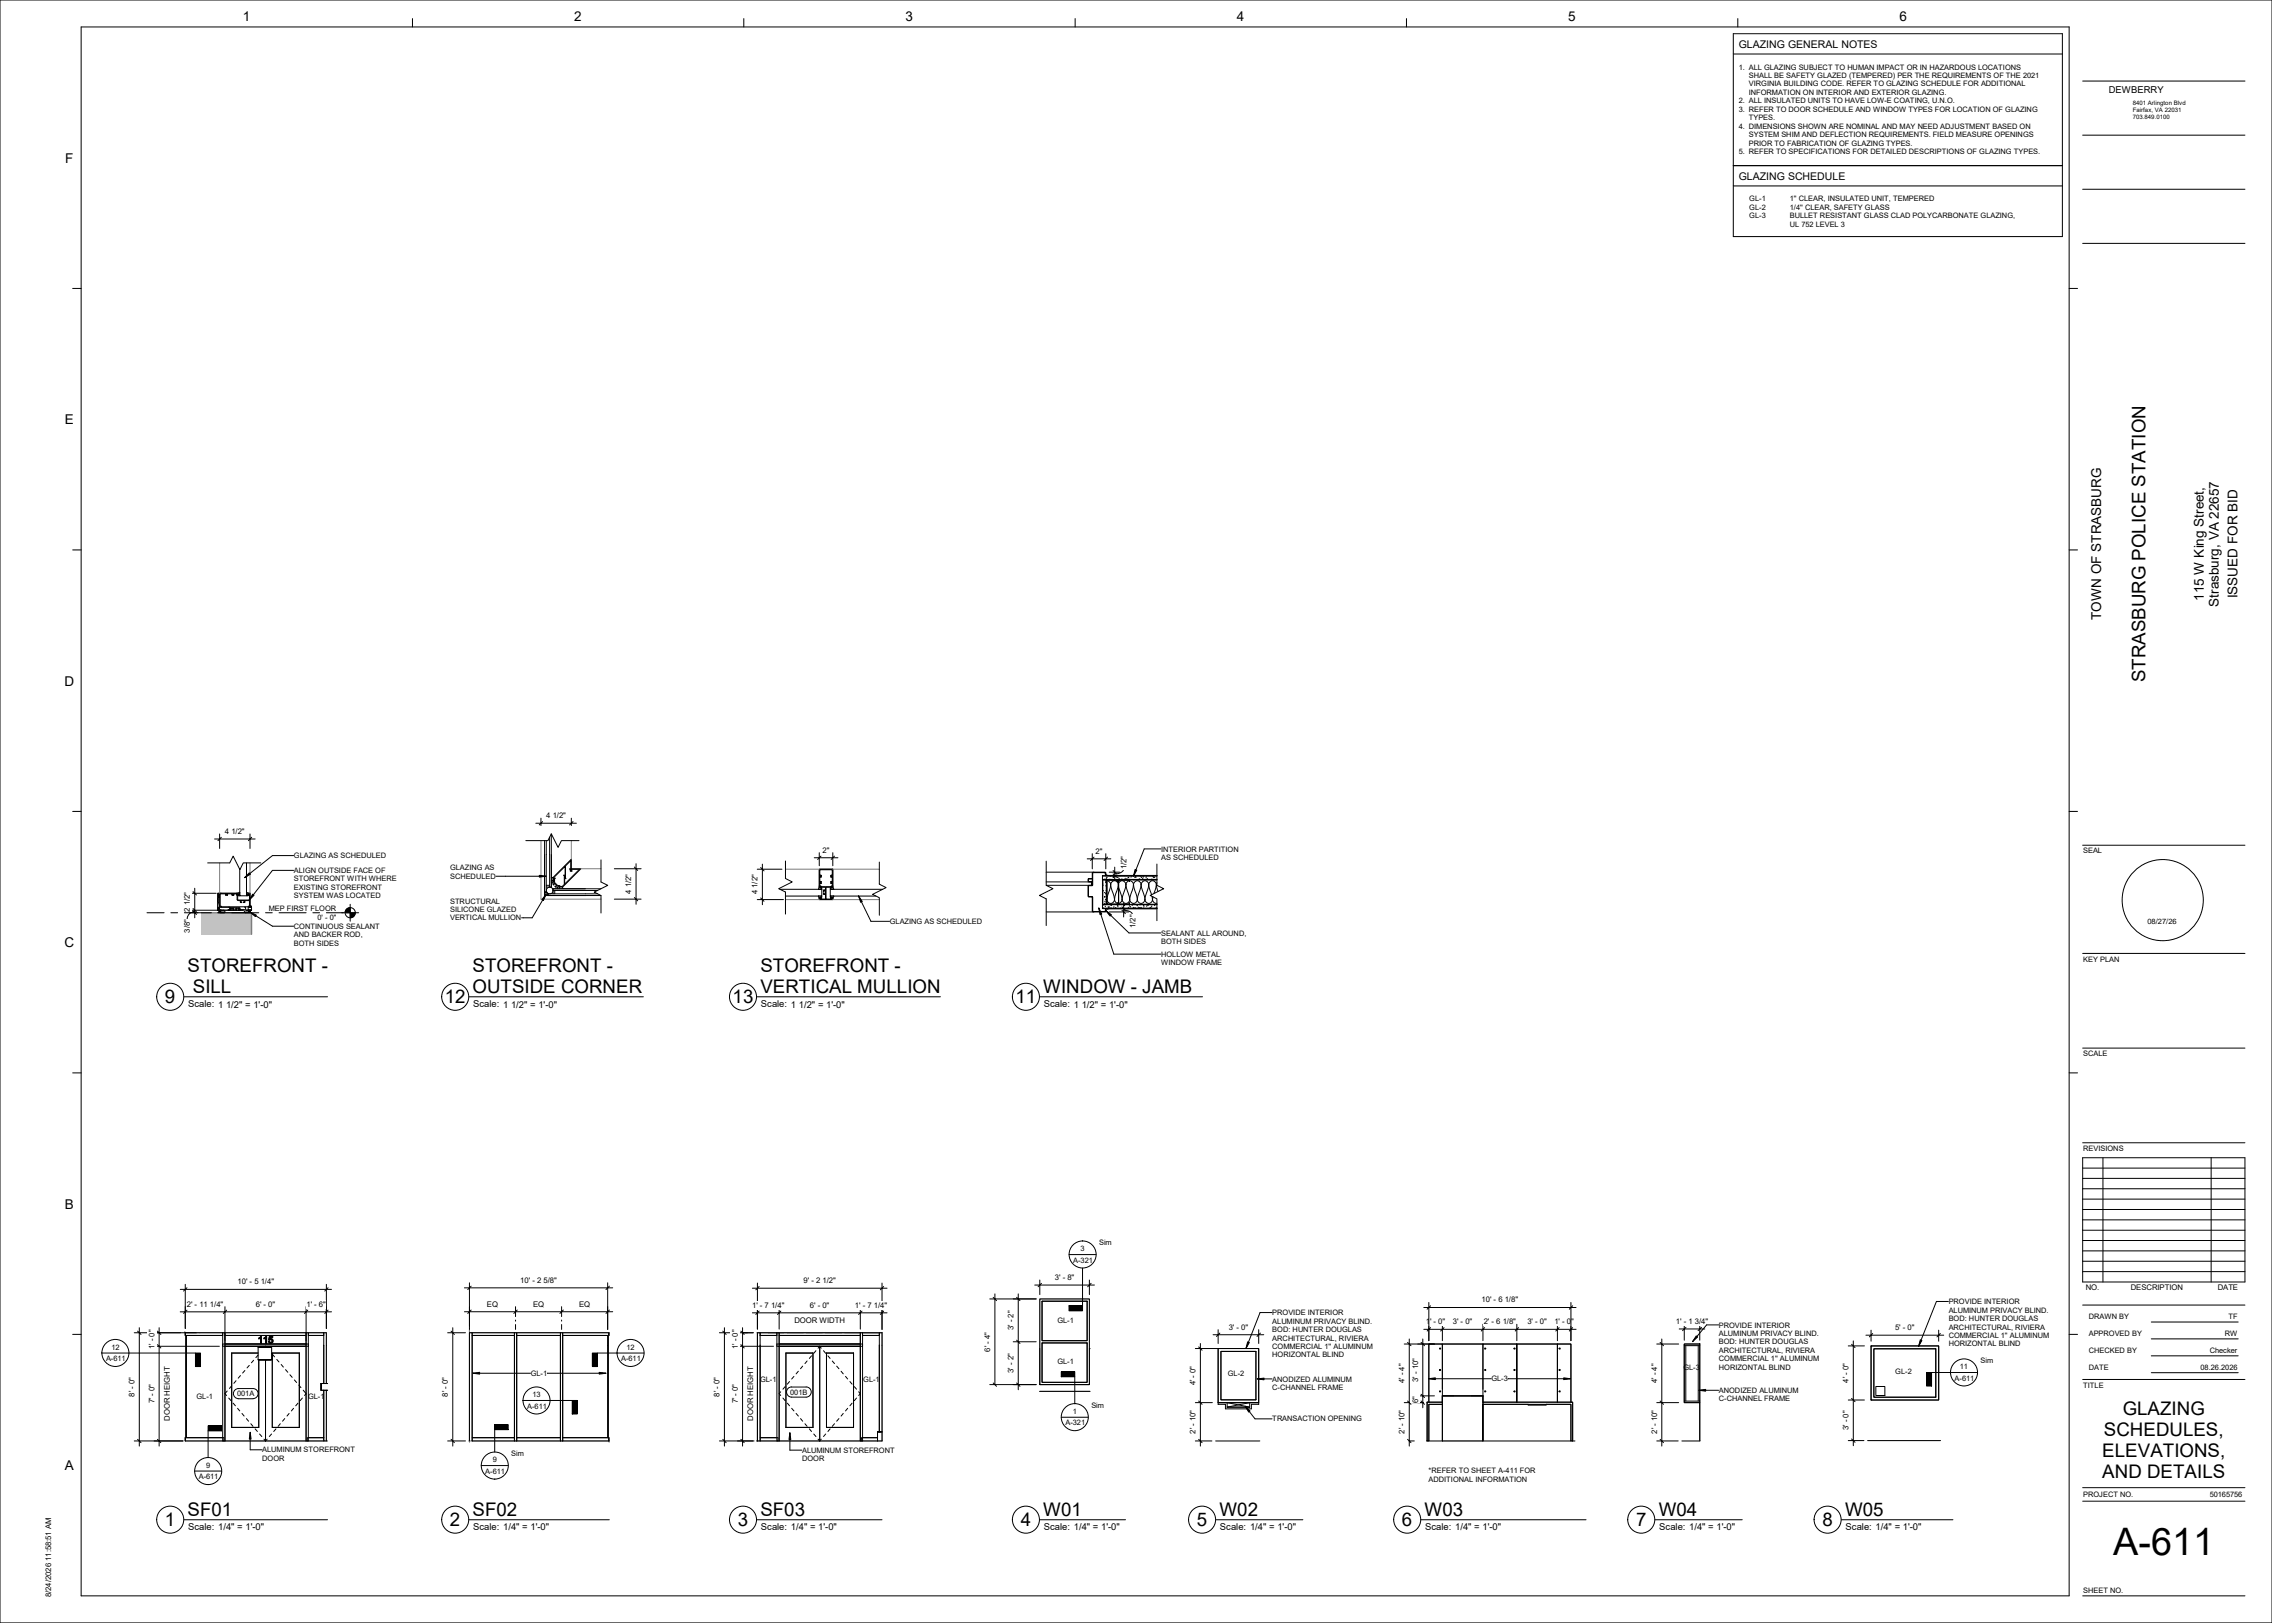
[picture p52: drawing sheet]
<svg xmlns="http://www.w3.org/2000/svg" width="1067mm" height="762mm" viewBox="0 0 1067 762" stroke-linecap="round" stroke-linejoin="round" font-family="sans-serif">
<defs><g id="words">
<text font-size="17.8" x="992" y="730">A-611</text>
<g font-size="8.8">
<text x="1007" y="320" transform="rotate(-90 1007 320)">STRASBURG POLICE STATION</text>
<text x="88" y="456">STOREFRONT -</text>
<text x="222" y="456">STOREFRONT -</text>
<text x="357" y="456">STOREFRONT -</text>
<text x="91" y="466">SILL</text>
<text x="222" y="466">OUTSIDE CORNER</text>
<text x="357" y="466">VERTICAL MULLION</text>
<text x="490" y="466">WINDOW - JAMB</text>
<text x="77" y="471">9</text>
<text x="209" y="471">12</text>
<text x="344" y="471">13</text>
<text x="477" y="471">11</text>
<text x="997" y="664">GLAZING</text>
<text x="988" y="674">SCHEDULES,</text>
<text x="987" y="684">ELEVATIONS,</text>
<text x="987" y="694">AND DETAILS</text>
<text x="88" y="712">SF01</text>
<text x="222" y="712">SF02</text>
<text x="357" y="712">SF03</text>
<text x="490" y="712">W01</text>
<text x="573" y="712">W02</text>
<text x="669" y="712">W03</text>
<text x="779" y="712">W04</text>
<text x="866" y="712">W05</text>
<text x="77" y="716">1</text>
<text x="211" y="716">2</text>
<text x="346" y="716">3</text>
<text x="479" y="716">4</text>
<text x="562" y="716">5</text>
<text x="658" y="716">6</text>
<text x="768" y="716">7</text>
<text x="856" y="716">8</text>
</g>
<g font-size="6.3">
<text x="114" y="10">1</text>
<text x="270" y="10">2</text>
<text x="425" y="10">3</text>
<text x="581" y="10">4</text>
<text x="736" y="10">5</text>
<text x="892" y="10">6</text>
<text x="31" y="76">F</text>
<text x="30" y="199">E</text>
<text x="1051" y="281" transform="rotate(-90 1051 281)">ISSUED FOR BID</text>
<text x="1035" y="282" transform="rotate(-90 1035 282)">115 W King Street,</text>
<text x="1042" y="285" transform="rotate(-90 1042 285)">Strasburg, VA 22657</text>
<text x="987" y="291" transform="rotate(-90 987 291)">TOWN OF STRASBURG</text>
<text x="30" y="322">D</text>
<text x="30" y="445">C</text>
<text x="30" y="567">B</text>
<text x="30" y="690">A</text>
</g>
<g font-size="5">
<text x="816" y="23">GLAZING GENERAL NOTES</text>
<text x="816" y="84">GLAZING SCHEDULE</text>
</g>
<g font-size="4.4">
<text x="990" y="44">DEWBERRY</text>
<text x="88" y="473">Scale:</text>
<text x="102" y="473">1 1/2&quot; = 1'-0&quot;</text>
<text x="222" y="473">Scale:</text>
<text x="236" y="473">1 1/2&quot; = 1'-0&quot;</text>
<text x="357" y="473">Scale:</text>
<text x="371" y="473">1 1/2&quot; = 1'-0&quot;</text>
<text x="490" y="473">Scale:</text>
<text x="504" y="473">1 1/2&quot; = 1'-0&quot;</text>
<text x="88" y="718">Scale:</text>
<text x="102" y="719">1/4&quot; = 1'-0&quot;</text>
<text x="222" y="718">Scale:</text>
<text x="236" y="719">1/4&quot; = 1'-0&quot;</text>
<text x="357" y="718">Scale:</text>
<text x="371" y="719">1/4&quot; = 1'-0&quot;</text>
<text x="490" y="718">Scale:</text>
<text x="504" y="719">1/4&quot; = 1'-0&quot;</text>
<text x="573" y="718">Scale:</text>
<text x="587" y="719">1/4&quot; = 1'-0&quot;</text>
<text x="669" y="718">Scale:</text>
<text x="683" y="719">1/4&quot; = 1'-0&quot;</text>
<text x="779" y="718">Scale:</text>
<text x="793" y="719">1/4&quot; = 1'-0&quot;</text>
<text x="867" y="718">Scale:</text>
<text x="881" y="719">1/4&quot; = 1'-0&quot;</text>
</g>
<g font-size="3.6">
<text x="256" y="384">4 1/2&quot;</text>
<text x="106" y="392">4 1/2&quot;</text>
<text x="386" y="400">2&quot;</text>
<text x="514" y="401">2&quot;</text>
<text x="529" y="408" transform="rotate(-90 529 408)">1/2&quot;</text>
<text x="296" y="420" transform="rotate(-90 296 420)">4 1/2&quot;</text>
<text x="356" y="420" transform="rotate(-90 356 420)">4 1/2&quot;</text>
<text x="89" y="428" transform="rotate(-90 89 428)">2 1/2&quot;</text>
<text x="89" y="438" transform="rotate(-90 89 438)">3/8&quot;</text>
<text x="533" y="436" transform="rotate(-90 533 436)">1/2&quot;</text>
<text x="112" y="603">10' - 5 1/4&quot;</text>
<text x="244" y="602">10' - 2 5/8&quot;</text>
<text x="377" y="602">9' - 2 1/2&quot;</text>
<text x="495" y="601">3' - 8&quot;</text>
<text x="979" y="605">NO.</text>
<text x="1001" y="605">DESCRIPTION</text>
<text x="1041" y="605">DATE</text>
<text x="696" y="612">10' - 6 1/8&quot;</text>
<text x="88" y="613">2' - 11 1/4&quot;</text>
<text x="120" y="613">6' - 0&quot;</text>
<text x="144" y="613">1' - 6&quot;</text>
<text x="229" y="613">EQ</text>
<text x="250" y="613">EQ</text>
<text x="272" y="613">EQ</text>
<text x="353" y="614">1' - 7 1/4&quot;</text>
<text x="380" y="614">6' - 0&quot;</text>
<text x="401" y="614">1' - 7 1/4&quot;</text>
<text x="373" y="621">DOOR WIDTH</text>
<text x="669" y="622">1' - 0&quot;</text>
<text x="682" y="622">3' - 0&quot;</text>
<text x="697" y="622">2' - 6 1/8&quot;</text>
<text x="717" y="622">3' - 0&quot;</text>
<text x="730" y="622">1' - 0&quot;</text>
<text x="787" y="622">1' - 1 3/4&quot;</text>
<text x="476" y="625" transform="rotate(-90 476 625)">3' - 2&quot;</text>
<text x="577" y="624">3' - 0&quot;</text>
<text x="890" y="625">5' - 0&quot;</text>
<text x="72" y="634" transform="rotate(-90 72 634)">1' - 0&quot;</text>
<text x="346" y="634" transform="rotate(-90 346 634)">1' - 0&quot;</text>
<text x="465" y="635" transform="rotate(-90 465 635)">6' - 4&quot;</text>
<text x="476" y="645" transform="rotate(-90 476 645)">3' - 2&quot;</text>
<text x="561" y="650" transform="rotate(-90 561 650)">4' - 0&quot;</text>
<text x="659" y="649" transform="rotate(-90 659 649)">4' - 4&quot;</text>
<text x="666" y="649" transform="rotate(-90 666 649)">3' - 10&quot;</text>
<text x="778" y="649" transform="rotate(-90 778 649)">4' - 4&quot;</text>
<text x="868" y="649" transform="rotate(-90 868 649)">4' - 0&quot;</text>
<text x="63" y="656" transform="rotate(-90 63 656)">8' - 0&quot;</text>
<text x="72" y="659" transform="rotate(-90 72 659)">7' - 0&quot;</text>
<text x="210" y="656" transform="rotate(-90 210 656)">8' - 0&quot;</text>
<text x="338" y="656" transform="rotate(-90 338 656)">8' - 0&quot;</text>
<text x="346" y="659" transform="rotate(-90 346 659)">7' - 0&quot;</text>
<text x="666" y="659" transform="rotate(-90 666 659)">6&quot;</text>
<text x="80" y="667" transform="rotate(-90 80 667)">DOOR HEIGHT</text>
<text x="354" y="667" transform="rotate(-90 354 667)">DOOR HEIGHT</text>
<text x="868" y="671" transform="rotate(-90 868 671)">3' - 0&quot;</text>
<text x="561" y="673" transform="rotate(-90 561 673)">2' - 10&quot;</text>
<text x="659" y="673" transform="rotate(-90 659 673)">2' - 10&quot;</text>
<text x="778" y="673" transform="rotate(-90 778 673)">2' - 10&quot;</text>
<text x="24" y="750" transform="rotate(-90 24 750)">8/24/2026 11:58:51 AM</text>
</g>
<g font-size="3.5">
<text x="816" y="33">1. ALL GLAZING SUBJECT TO HUMAN IMPACT OR IN HAZARDOUS LOCATIONS</text>
<text x="821" y="37">SHALL BE SAFETY GLAZED (TEMPERED) PER THE REQUIREMENTS OF THE 2021</text>
<text x="821" y="41">VIRGINIA BUILDING CODE. REFER TO GLAZING SCHEDULE FOR ADDITIONAL</text>
<text x="821" y="45">INFORMATION ON INTERIOR AND EXTERIOR GLAZING.</text>
<text x="816" y="49">2. ALL INSULATED UNITS TO HAVE LOW-E COATING, U.N.O.</text>
<text x="816" y="52">3. REFER TO DOOR SCHEDULE AND WINDOW TYPES FOR LOCATION OF GLAZING</text>
<text x="821" y="56">TYPES.</text>
<text x="816" y="60">4. DIMENSIONS SHOWN ARE NOMINAL AND MAY NEED ADJUSTMENT BASED ON</text>
<text x="821" y="64">SYSTEM SHIM AND DEFLECTION REQUIREMENTS. FIELD MEASURE OPENINGS</text>
<text x="821" y="68">PRIOR TO FABRICATION OF GLAZING TYPES.</text>
<text x="816" y="72">5. REFER TO SPECIFICATIONS FOR DETAILED DESCRIPTIONS OF GLAZING TYPES.</text>
<text x="821" y="95">GL-1</text>
<text x="840" y="95">1'' CLEAR, INSULATED UNIT, TEMPERED</text>
<text x="821" y="99">GL-2</text>
<text x="840" y="99">1/4'' CLEAR, SAFETY GLASS</text>
<text x="821" y="103">GL-3</text>
<text x="840" y="103">BULLET RESISTANT GLASS CLAD POLYCARBONATE GLAZING,</text>
<text x="840" y="106">UL 752 LEVEL 3</text>
<text x="545" y="400">INTERIOR PARTITION</text>
<text x="978" y="401">SEAL</text>
<text x="138" y="403">GLAZING AS SCHEDULED</text>
<text x="545" y="404">AS SCHEDULED</text>
<text x="138" y="410">ALIGN OUTSIDE FACE OF</text>
<text x="138" y="414">STOREFRONT WITH WHERE</text>
<text x="211" y="409">GLAZING AS</text>
<text x="211" y="413">SCHEDULED</text>
<text x="138" y="418">EXISTING STOREFRONT</text>
<text x="138" y="422">SYSTEM WAS LOCATED</text>
<text x="211" y="424">STRUCTURAL</text>
<text x="126" y="428">MEP FIRST FLOOR</text>
<text x="211" y="428">SILICONE GLAZED</text>
<text x="138" y="436">CONTINUOUS SEALANT</text>
<text x="149" y="432">0' -</text>
<text x="155" y="432">0&quot;</text>
<text x="211" y="432">VERTICAL MULLION</text>
<text x="418" y="434">GLAZING AS SCHEDULED</text>
<text x="1008" y="434">08/27/26</text>
<text x="138" y="440">AND BACKER ROD,</text>
<text x="138" y="444">BOTH SIDES</text>
<text x="545" y="439">SEALANT ALL AROUND,</text>
<text x="545" y="443">BOTH SIDES</text>
<text x="545" y="449">HOLLOW METAL</text>
<text x="545" y="453">WINDOW FRAME</text>
<text x="978" y="451">KEY PLAN</text>
<text x="978" y="496">SCALE</text>
<text x="978" y="540">REVISIONS</text>
<text x="507" y="587">3</text>
<text x="516" y="584">Sim</text>
<text x="504" y="593">A-321</text>
<text x="597" y="617">PROVIDE INTERIOR</text>
<text x="915" y="616">ALUMINUM PRIVACY BLIND.</text>
<text x="915" y="612">PROVIDE INTERIOR</text>
<text x="496" y="621">GL-1</text>
<text x="597" y="621">ALUMINUM PRIVACY BLIND.</text>
<text x="807" y="623">PROVIDE INTERIOR</text>
<text x="915" y="620">BOD: HUNTER DOUGLAS</text>
<text x="981" y="619">DRAWN BY</text>
<text x="1046" y="619">TF</text>
<text x="597" y="629">ARCHITECTURAL, RIVIERA</text>
<text x="597" y="625">BOD: HUNTER DOUGLAS</text>
<text x="807" y="627">ALUMINUM PRIVACY BLIND.</text>
<text x="915" y="624">ARCHITECTURAL, RIVIERA</text>
<text x="915" y="628">COMMERCIAL 1'' ALUMINUM</text>
<text x="981" y="627">APPROVED BY</text>
<text x="1045" y="627">RW</text>
<text x="52" y="634">12</text>
<text x="294" y="634">12</text>
<text x="597" y="633">COMMERCIAL 1'' ALUMINUM</text>
<text x="807" y="635">ARCHITECTURAL, RIVIERA</text>
<text x="807" y="631">BOD: HUNTER DOUGLAS</text>
<text x="915" y="632">HORIZONTAL BLIND</text>
<text x="981" y="635">CHECKED BY</text>
<text x="1038" y="635">Checker</text>
<text x="50" y="639">A-611</text>
<text x="292" y="639">A-611</text>
<text x="496" y="640">GL-1</text>
<text x="597" y="637">HORIZONTAL BLIND</text>
<text x="807" y="639">COMMERCIAL 1'' ALUMINUM</text>
<text x="930" y="640">Sim</text>
<text x="249" y="646">GL-1</text>
<text x="577" y="646">GL-2</text>
<text x="790" y="643">GL-3</text>
<text x="807" y="643">HORIZONTAL BLIND</text>
<text x="890" y="645">GL-2</text>
<text x="920" y="643">11</text>
<text x="981" y="643">DATE</text>
<text x="1033" y="643">08.26.2026</text>
<text x="357" y="649">GL-1</text>
<text x="405" y="649">GL-1</text>
<text x="597" y="649">ANODIZED ALUMINUM</text>
<text x="597" y="653">C-CHANNEL FRAME</text>
<text x="700" y="649">GL-3</text>
<text x="807" y="654">ANODIZED ALUMINUM</text>
<text x="918" y="648">A-611</text>
<text x="978" y="651">TITLE</text>
<text x="92" y="657">GL-1</text>
<text x="111" y="656">001A</text>
<text x="145" y="657">GL-1</text>
<text x="250" y="656">13</text>
<text x="371" y="655">001B</text>
<text x="807" y="658">C-CHANNEL FRAME</text>
<text x="248" y="661">A-611</text>
<text x="504" y="664">1</text>
<text x="512" y="661">Sim</text>
<text x="500" y="669">A-321</text>
<text x="597" y="667">TRANSACTION OPENING</text>
<text x="123" y="682">ALUMINUM STOREFRONT</text>
<text x="240" y="684">Sim</text>
<text x="377" y="682">ALUMINUM STOREFRONT</text>
<text x="97" y="689">9</text>
<text x="123" y="686">DOOR</text>
<text x="231" y="686">9</text>
<text x="377" y="686">DOOR</text>
<text x="93" y="695">A-611</text>
<text x="228" y="692">A-611</text>
<text x="671" y="696">ADDITIONAL INFORMATION</text>
<text x="671" y="692">*REFER TO SHEET A-411 FOR</text>
<text x="978" y="703">PROJECT NO.</text>
<text x="1038" y="703">50165756</text>
<text x="978" y="748">SHEET NO.</text>
</g>
<g font-size="2.8">
<text x="1001" y="49">8401 Arlington Blvd</text>
<text x="1001" y="53">Fairfax, VA 22031</text>
<text x="1001" y="56">703.849.0100</text>
</g>
</g></defs>
<g fill="none" stroke="#7e7e7e" stroke-width=".47">
<path d="M87 626v-1v1h66v24M220 624v53v-53M286 626h-66v51M356 626h-1M368 626h-7M377 626h-7M386 626h-7M395 626h-7M404 626h-7M413 626h-7M414 626v51h-59M488 633v-23h24v23"/>
<path d="M153 653v24h1h-67M488 653h24M220 677h66M571 677h21M670 677h69M790 677h8M877 676h34"/>
</g>
<g fill="none" stroke="#000" stroke-width=".47">
<path d="M814 16h154v95h-154zM814 25h154M814 78h154M814 87h154M488 610h24v40h-24zM489 611h21v18h-21zM87 627v48M105 626h-18v1h18h-17v48h17M105 626v51h47v-24v24h1v-24M105 626h1v6h38v-1M105 631h40v46M106 626h38v1h-38z"/>
<path d="M106 631v46M106 627h38v4h-38zM119 639l-1 1M121 635h-12v35h12v-32M121 636l-1 1M121 633v5M121 638h7zM121 633h7zM121 638h6zM121 633h6zM122 628l1-1v4l-1-3zM124 628l1-1v4v-3z"/>
<path d="M125 632v1M125 638v39M125 632l-1 1M126 627h2v1h-1v1a1 1 0 0 1 1 0 1.1 1.1 0 0 1-1 2 1 1 0 0 1-1-1 .7 .7 0 0 0 1 0 .7 .7 0 0 0 1-1 .7 .7 0 0 0-1 0h-1zM128 635l1 2M128 633v5M128 635h13v35h-13zM130 638l1 1M144 626h1v6h-40M144 626v51M145 627h7v-1v24M145 627h7"/>
<path d="M145 627v-1h8v24M222 627h20v48h-20zM222 626h20v1h-20zM242 626h1v51v-2h20M242 626v51M243 626h20v1h-20zM243 627h20v48h-20zM263 626h1v51v-2h22v2h-64M263 626v51M264 626h22v1h-22zM264 627h21v48h-21zM285 632h1"/>
<path d="M286 627v48zM286 626v1M357 627h8M357 632v43h8M357 632v45v-2h8v2M357 632v-6h-1v51M365 626v1h-8M365 626h1v6h38v-1M365 626h-8v1M365 626v51M365 631h40v46M366 626h38v1h-38z"/>
<path d="M366 631v46M366 627h38v4h-38zM369 635h13v35h-13zM379 639l-1 1M381 637l-1 1M383 634l-1 1M385 632v45M385 632l1 1M385 632l-1 1M387 634l1 1M388 635h13v35h-13zM389 637l1 1"/>
<path d="M391 639l1 1M404 626h1v6h-40M404 626v51M405 627v-1h9v51h-59M405 627h8v-1v46M405 627h8M488 633v17h24v-17M489 631h21v18h-21zM572 633h19v26h-19zM573 634h17v23h-17zM791 631h7v28h-7zM791 632h7"/>
<path d="M792 632v26M797 632v26M879 632h31v25h-31zM880 633h29v23h-29zM107 653l-1 1v1M107 656l1 2M109 651l-1 1M109 659l2 1M111 648l-1 1M113 646l-1 1M115 643l-1 2M117 641l-1 1"/>
<path d="M132 641l1 1M134 643l1 1M136 645l1 2M138 648l1 1M140 659l-1 1M140 650l1 2M142 656l-1 2M142 653l2 1-1 1M151 650v3v-3h3zM151 653h3M367 653l-1 1 1 1M368 656l1 2"/>
<path d="M369 651l-1 1M370 659l1 1M371 649l-1 1M373 646l-1 1M375 644l-1 1M377 641l-1 2M393 641l1 2M395 644l1 1M397 646l1 1M399 649l1 1M400 659l-1 1M401 651l1 1"/>
<path d="M402 656l-1 2M403 653l1 1-1 1M488 653h24M572 659h19h-3v2h-13v-2h-3zM670 658h7v1h-6v18h-1zM670 658v19M670 658h7M677 655v22v-18h-6v18h67v-18h-12M677 655h19M677 655v3M683 655h-6v3M691 655h5v3"/>
<path d="M696 658h42v19v-18h-42zM696 655v-24h16v27v-27h19v27v-27h7v27v-27h-67v27v-27h6v27M696 655v22v-18h22M696 658h42v19M696 652v-21h-19v21M696 655v3M718 659h8M791 658h7M881 651h4v4h-4zM87 675h18v2h-18zM87 675v2M112 661l1 1"/>
<path d="M114 664l1 1M116 666l1 1M118 668l1 2M120 671l1 1M122 673l1 1M124 676l1 1M125 676v1M128 673l-2 1M130 671l-1 1M132 668l-1 2M134 666l-1 1M136 664l-1 1"/>
<path d="M138 661l-1 1M145 675h7h-8v2M220 677v-51h2v51M242 675h-20v2M372 661l1 1M374 664l1 1M376 666l1 1M378 668l1 2M380 671l1 1M382 673l1 1M384 676l1 1M386 676l-1 1"/>
<path d="M388 673l-1 1M390 671l-1 1M392 668l-1 2M394 666l-1 1M396 664l-1 1M398 661l-1 1M405 675h7h-8v2M412 672v5M414 672h-2h2M571 677h21M576 661l11-2v2M576 661h11"/>
<path d="M576 661v-2l11 2M738 677h1M798 677v-46h-7v28h7v18h-8M877 676h34"/>
<circle cx="676" cy="633" r=".3"/>
<circle cx="697" cy="633" r=".3"/>
<circle cx="711" cy="633" r=".3"/>
<circle cx="732" cy="633" r=".3"/>
<circle cx="676" cy="643" r=".3"/>
<circle cx="676" cy="653" r=".3"/>
<circle cx="697" cy="653" r=".3"/>
<circle cx="697" cy="643" r=".3"/>
<circle cx="711" cy="653" r=".3"/>
<circle cx="711" cy="643" r=".3"/>
<circle cx="732" cy="643" r=".3"/>
<circle cx="732" cy="653" r=".3"/>
</g>
<path d="M356 626h58v51" fill="none" stroke="#c0c0c0" stroke-width=".47"/>
<path d="M356 626h5M368 626h2M377 626h2M386 626h2M395 626h2M404 626h2M413 626h1" fill="none" stroke="#7e7e7e" stroke-width=".55"/>
<path d="M95 429h23v10h-23z" fill="#c0c0c0"/>
<g fill="#7f7f7f">
<path d="M104 427h2v2h-2z"/>
<path d="M115 427h2v2h-2z"/>
</g>
<path d="M95 429h23v10" fill="none" stroke="#7e7e7e" stroke-width=".63"/>
<g fill="none" stroke="#000" stroke-width=".47">
<path d="M97 405h11l1-3 4 6 1-3h8M103 420h.1M103 419h-1v8M103 419h8l1 1M103 419v7l15-1M104 419h-2v8M112 420h.1M113 408v11h-2M116 419v2v-1M116 405v14M116 419h1M116 419v2h-3v-2v2l-1-1"/>
<path d="M116 420h.1M116 420h1M117 420h.1M117 419v7M117 419v1M102 427l1 1-1 1M102 427h16M103 427v2M103 427h.1M103 427l-1-1h5l1 1h-1h2l-1-1h2l-1 1M103 420v1M103 421l-1 2 1 3"/>
<path d="M103 427h-1h2v2M103 421h.1M104 428l1-1 1 1h-2zM104 426l-1-1 1-5h2h1h2h1h1l1 3h1v1v-1h2l-1 1h1v-1h2v2v1M108 426h.1M108 427h.1M109 426h.1M111 427h.1M111 426v1M111 426h1M111 426h.1M112 420v3h5v-3"/>
<path d="M112 426h.1M112 427h.1M112 426v1M113 423h.1M114 423h.1M114 424h.1M115 428l1-1 1 1h-2zM115 426v1h-2l-1-1h-5M117 427v2M117 427v2h-14M117 425h1M118 427v2"/>
<path d="M118 426h.1M118 425v2M118 425v1M118 426h-1v1h1M118 427v1v1"/>
</g>
<path d="M103 405v14M117 405v14M115 427h.1" fill="none" stroke="#7f7f7f" stroke-width=".47"/>
<g fill="#fff">
<path d="M256 392h3v27h-3z"/>
<path d="M257 417h25v3h-25z"/>
<path d="M257 417h3v3h-3z"/>
<path d="M279 404h8v25h-8z"/>
<path d="M247 389h25v9h-25z"/>
</g>
<path d="M256 419h1v1h-1z" fill="#5c5c5c"/>
<g fill="none" stroke="#000" stroke-width=".47">
<path d="M247 395h10l2-4 3 7 2-3h8M256 395v24h1M256 395v24v-18M258 393v23M259 391v26M256 419h1v1h-1zM256 416h3M256 416h2M257 419v1h25M259 413h1M259 417h23M260 417v3"/>
<path d="M260 418h21M260 413v1M260 414l-1 1v-1M260 414v1v1v-1l1 1h1M260 414h.1M260 413h.1M260 418v2M263 416h1M263 417v-1l-1 1M264 416v1M265 412l1 1v-6l2-3v5v-1h5l-9 8M265 412h.1"/>
<path d="M265 412v-1v4l-1 1h-2l-2-2 1-2-1 1M265 412v-5l-5 5v1v-1v1M268 408v1h1v-1h3l-7 7v-3M268 409v-6l-8 9h-1M281 420h-24h18M282 404v10l3 2-6 3 3 1v9"/>
<circle cx="258" cy="418" r="1.6"/>
</g>
<path d="M254 395v27h28M268 395v8M273 408h9" fill="none" stroke="#7f7f7f" stroke-width=".47"/>
<g fill="#fff">
<path d="M391 418h23v3h-23z"/>
<path d="M366 418h18v3h-18z"/>
<path d="M384 416h7v6h-7z"/>
<path d="M384 418h7v3h-7z"/>
<path d="M385 408h6v14h-6z"/>
<path d="M410 405h8v25h-8z"/>
<path d="M355 404h17v25h-17z"/>
</g>
<g fill="none" stroke="#000" stroke-width=".47">
<path d="M369 404v8l3 2-6 3 3 2v10M385 411h.1M385 414h.1M385 417h.1M385 411v-3h6v3h-1h1l-1 1h1v2h-1h1l-1 1h1v1h-5h-1v-1M385 412v2M385 417h2l1 1M385 411h1h-1l1 1h-1M385 414h1h-1l1 1h-1M385 412h.1M385 415h.1M385 416h.1"/>
<path d="M385 416v1M385 417l1 1h-20M387 419h.1M388 418h-1h1v2l-1-1v1h1M388 418h.1M388 420h.1M388 419h.1M390 417h1M390 417v1h1M390 417h-2v5h2M390 417h.1M391 417h.1"/>
<path d="M391 408h-6l-1 10h2v3h-2M391 408h-6v8M391 408v8l-1 1M391 416v2M391 418h23M391 418h-1v3h1M413 405v10l3 2-6 3 3 1v9M369 421h15M384 421h2h-1M385 421h.1M385 421l1 1M385 421v1"/>
<path d="M385 422h.1M386 422h.1M388 420v2h-2M390 421h1M390 422h.1M390 421v1M391 421l-1 1h1h-6M391 421h.1M391 421v1h-6l-1-1M391 421h20M391 421h-1"/>
</g>
<path d="M369 408h16M391 408h22M369 422h16M391 422h22" fill="none" stroke="#7f7f7f" stroke-width=".47"/>
<g fill="#fff">
<path d="M520 413h26v12h-26z"/>
<path d="M488 409h31v19h-31z"/>
<path d="M511 409h8v19h-8z"/>
<path d="M511 412h2v2h-2z"/>
<path d="M491 414h21v2h-21z"/>
<path d="M487 404h7v31h-7z"/>
<path d="M540 406h7v26h-7z"/>
<path d="M520 413h5v12h-5z"/>
<path d="M518 411h25v2h-25z"/>
<path d="M518 425h25v2h-25z"/>
<path d="M518 413h2v12h-2z"/>
<path d="M525 413h5v12h-5z"/>
</g>
<g fill="none" stroke="#000" stroke-width=".47">
<path d="M491 414h21v2h-21M491 404v12l3 1-6 3 3 2v13M491 409h23M511 413l2-1-2 1v1h2h-2zM513 410h6v1v-1h-6v6h-2v5h2v7h6v-1v1h-6v-7h-2v-5h2zM518 411h.1M518 415h.1M518 418h.1M518 413h25M518 411h25M518 413h2v12h-2zM518 417h.1"/>
<path d="M518 415v1M518 414v1M518 413v12M519 419h.1M519 409v1l1 1M519 413h.1M519 419v1M519 414h.1M519 416h.1M519 418h1M519 412h1M519 413v12"/>
<path d="M520 412h.1M520 416h.1M520 413h5v1v-1h-5v11h5v1h-5zM520 413l1 1 1 1M521 413h.1M521 411h.1M522 415a1.8 1.8 0 0 1 2-1 1.8 1.8 0 0 1 1 1M522 415l-2 5a3 3 0 0 0 1 4 1.9 1.9 0 0 0 2-2M522 415l1 7M523 411v1M523 412h.1M524 411h.1"/>
<path d="M525 412h.1M525 415v1M525 415l-2 7M525 413h5v1v-1h-5v11h5v1h-5zM525 415h.1M525 415a1.8 1.8 0 0 1 2-1 1.8 1.8 0 0 1 2 1M525 417l2 5M525 412l1 1M526 411h.1M526 413h.1M527 413h.1M528 411h.1"/>
<path d="M528 412v1M529 415l-2 7M529 415l1 7M529 413h.1M529 412v1M530 412h.1M530 414l-1 1M530 414h2v1M530 413h1M531 412h.1M532 411h.1M532 415l2 7"/>
<path d="M532 415a1.8 1.8 0 0 1 2-1 1.8 1.8 0 0 1 2 1M532 415l-2 7M533 412h.1M533 411v1M535 413h.1M535 411h.1M536 415a1.7 1.7 0 0 1 2-1 1.7 1.7 0 0 1 1 1M536 415l-2 7M536 412h.1M536 415l2 7M536 411h.1M537 412l-1 1"/>
<path d="M537 412h.1M538 412h.1M539 411h-1M539 412v1M539 415h1a1.8 1.8 0 0 1 2-1 1.8 1.8 0 0 1 1 1M539 415l-1 7M539 415l2 5M541 413h.1M541 411v1M542 412h-1M542 412h.1M542 413h.1"/>
<path d="M543 415l1 4M543 415l-1 5M543 411h-25v2h25h-11M543 406v10l3 1-6 3 3 2v10M543 414v1M546 417h.1M491 428h23M518 425h.1M518 426h.1M518 422h.1M518 426h25M518 425h25"/>
<path d="M518 426v1M519 421h.1M519 424h.1M519 423h.1M519 425v1M519 422v1M520 420h.1M520 423h.1M520 424h-1M520 426h.1M521 426h.1M521 427h-2v1"/>
<path d="M522 425h.1M522 426h.1M523 426h.1M524 426h.1M525 425h.1M525 425v1M526 426v1M527 425h.1M527 422a1.8 1.8 0 0 1-2 2 1.8 1.8 0 0 1-2-2M527 422a1.8 1.8 0 0 0 2 2 1.8 1.8 0 0 0 1-2M528 425h.1M528 426v1"/>
<path d="M530 426h.1M530 425h.1M530 422a1.8 1.8 0 0 0 2 2 1.8 1.8 0 0 0 2-2M531 426h.1M532 425h.1M532 425h11h-25v2h25M532 426h.1M533 426h.1M533 425h.1M534 425h.1M534 422a1.8 1.8 0 0 0 2 2 1.8 1.8 0 0 0 2-2M534 426h1"/>
<path d="M535 426h.1M535 425h.1M536 426h.1M537 425h.1M537 427h.1M537 426h.1M538 422a1.8 1.8 0 0 0 1 2 1.8 1.8 0 0 0 2-2M538 425h1M539 425l-1 1M539 425h.1M540 426h.1M541 425h.1"/>
<path d="M541 425v1M541 421v1M541 422l1 2h1M542 425h.1M543 426v1M543 426h.1M85 605h71M87 603v21M88 605l-2 1M153 603v21M154 605l-2 1"/>
</g>
<path d="M519 411h24M519 427h24" fill="none" stroke="#000" stroke-width=".63"/>
<path d="M112 600h17v4h-17z" fill="#fff"/>
<path d="M63 626h22M65 625l1 2M65 623v56M63 677h23M65 676l1 1" fill="none" stroke="#000" stroke-width=".47"/>
<path d="M60 647h4v9h-4z" fill="#fff"/>
<path d="M85 616h71M87 613v11M88 615l-2 2M106 613v16M106 615l-1 2M144 613v16M145 615l-2 2M153 613v11M154 615l-2 2" fill="none" stroke="#000" stroke-width=".47"/>
<g fill="#fff">
<path d="M144 610h9v4h-9z"/>
<path d="M120 610h9v4h-9z"/>
<path d="M88 610h17v4h-17z"/>
</g>
<path d="M72 626h20M72 632h31M74 625l2 2M74 631l2 2M75 623v56M72 677h14M74 676l2 1" fill="none" stroke="#000" stroke-width=".47"/>
<g fill="#fff">
<path d="M76 642h5v25h-5z"/>
<path d="M69 650h4v9h-4z"/>
<path d="M69 624h4v10h-4z"/>
</g>
<g fill="none" stroke="#000" stroke-width=".47">
<path d="M218 605h70M220 602v22M221 604l-1 1M285 602v22M286 604l-1 1M48 635h44M92 635h2v7h-2zM112 657h7M119 657a2.4 2.4 0 0 0 2-3 2.4 2.4 0 0 0-2-2h-7a2.4 2.4 0 0 0-2 2 2.4 2.4 0 0 0 2 3M98 672v12M98 669h6v3h-6zM117 672l1 4h-1z"/>
<path d="M117 672v9h6M91 691h13"/>
<circle cx="54" cy="635" r="6"/>
<circle cx="98" cy="691" r="6"/>
</g>
<path d="M117 672l1 4h-1z" fill="#000"/>
<path d="M92 635h2v7h-2zM98 669h6v3h-6z" fill="#000"/>
<path d="M244 599h17v4h-17z" fill="#fff"/>
<g fill="none" stroke="#000" stroke-width=".47">
<path d="M218 616h70M220 613v10M221 615l-1 2M242 613v5M242 620h.1M243 615l-2 2M264 613v5M264 620h.1M264 615l-1 2M285 613v11M286 615l-1 2M242 622v2"/>
<path d="M264 622v2"/>
</g>
<g fill="#fff">
<path d="M229 610h5v4h-5z"/>
<path d="M250 610h5v4h-5z"/>
<path d="M272 610h5v4h-5z"/>
</g>
<path d="M210 626h9M212 625l1 2M213 623v56M210 677h9M212 676l1 1" fill="none" stroke="#000" stroke-width=".47"/>
<path d="M207 647h4v9h-4z" fill="#fff"/>
<path d="M278 635h3v7h-3zM232 669h7v2h-7zM269 658h2v6h-2z" fill="#000"/>
<g fill="none" stroke="#000" stroke-width=".47">
<path d="M353 605h64M356 602v22M356 604l-1 2M414 602v22M415 604l-2 2M278 635h3v7h-3zM281 635h21M222 645l3-1v1zM222 645h27M246 658h23M257 645h28M269 658h2v6h-2z"/>
<path d="M281 644l4 1h-4zM232 671v11M232 669h7v2h-7zM226 688h13"/>
<circle cx="296" cy="635" r="6"/>
<circle cx="252" cy="658" r="6"/>
<circle cx="232" cy="688" r="6"/>
</g>
<path d="M222 645l3-1v1zM281 644l4 1h-4z" fill="#000"/>
<path d="M377 599h15v4h-15z" fill="#fff"/>
<path d="M338 626h16M339 625l2 2M340 623v56M338 677h16M339 676l2 1" fill="none" stroke="#000" stroke-width=".47"/>
<path d="M335 647h4v9h-4z" fill="#fff"/>
<path d="M353 616h64M356 614v10M356 616l-1 1M366 614v10M367 616l-2 1M404 614v10M405 616l-2 1M414 614v10M415 616l-2 1" fill="none" stroke="#000" stroke-width=".47"/>
<g fill="#fff">
<path d="M353 611h15v4h-15z"/>
<path d="M373 618h24v4h-24z"/>
<path d="M380 611h9v4h-9z"/>
<path d="M401 611h16v4h-16z"/>
</g>
<path d="M346 632h17M348 625l1 1M348 631l1 2M349 623v56M349 626v1M349 626h5M346 677h8M348 676l1 1" fill="none" stroke="#000" stroke-width=".47"/>
<g fill="#fff">
<path d="M350 642h4v25h-4z"/>
<path d="M343 650h4v9h-4z"/>
<path d="M343 624h4v10h-4z"/>
</g>
<path d="M371 673v3h-1z" fill="#000"/>
<path d="M465 610h22M466 609l2 2M467 607v43M370 652l2-1h7a2.4 2.4 0 0 1 2 3 2.4 2.4 0 0 1-2 2h-7a2.4 2.4 0 0 1-2-1 2.4 2.4 0 0 1 0-3zM465 650h22M466 649l1 1M467 650l1 1M371 673v3h-1zM371 673v8h5" fill="none" stroke="#000" stroke-width=".47"/>
<path d="M461 625h5v10h-5z" fill="#fff"/>
<path d="M486 603h28M488 601v7M489 603l-2 1M512 601v7M512 603l-1 1" fill="none" stroke="#000" stroke-width=".47"/>
<path d="M495 598h9v4h-9z" fill="#fff"/>
<path d="M476 610h11M477 609l2 2M478 607v45M476 630h11M477 629l2 2M476 650h11M477 649l2 2" fill="none" stroke="#000" stroke-width=".47"/>
<g fill="#fff">
<path d="M472 635h5v10h-5z"/>
<path d="M472 615h5v10h-5z"/>
</g>
<path d="M502 613h6v2h-6zM498 644h7v2h-7z" fill="#000"/>
<g fill="none" stroke="#000" stroke-width=".47">
<path d="M502 589h13M508 595v18M502 613h6v2h-6zM561 633h11M563 632l1 2M564 631v48M498 644h7v2h-7zM505 646v13M561 659h8M563 658l1 1M498 665h13M561 677h8"/>
<path d="M563 676l1 1"/>
<circle cx="508" cy="589" r="6"/>
<circle cx="505" cy="665" r="6"/>
</g>
<g fill="#fff">
<path d="M558 641h4v9h-4z"/>
<path d="M558 662h4v11h-4z"/>
</g>
<path d="M570 627h23M572 624v7M573 626l-2 1M591 624v7M592 626l-2 1" fill="none" stroke="#000" stroke-width=".47"/>
<path d="M577 621h9v4h-9z" fill="#fff"/>
<path d="M586 630h1l-2 3zM590 647h4v1zM671 647h3v1zM734 647h3l-3 1zM585 660l2 2-1 1z" fill="#000"/>
<g fill="none" stroke="#000" stroke-width=".47">
<path d="M597 616h-5l-7 17M586 630h1l-2 3zM659 631h15M661 630l2 2M662 629v50M590 647h4v1zM590 647h7M659 659h9M661 658l2 1M671 647h3v1zM671 647h29M708 647h29"/>
<path d="M734 647h3l-3 1zM585 660l2 2-1 1zM585 660l4 6h8M661 676l2 1M662 677h2"/>
</g>
<g fill="#fff">
<path d="M656 640h4v9h-4z"/>
<path d="M656 662h4v11h-4z"/>
</g>
<path d="M666 631h8M667 630l2 2M668 629v32M666 655h8M666 659h2M667 655l2 1M667 658l2 1" fill="none" stroke="#000" stroke-width=".47"/>
<g fill="#fff">
<path d="M662 655h5v4h-5z"/>
<path d="M662 638h5v11h-5z"/>
</g>
<g fill="none" stroke="#000" stroke-width=".47">
<path d="M669 624h71M671 622v7M672 623l-2 2M677 622v7M678 623l-2 2M696 622v7M697 623l-2 2M712 622v7M713 623l-2 2M731 622v7M732 623l-1 2M738 622v7"/>
<path d="M738 623l-1 2"/>
</g>
<g fill="#fff">
<path d="M669 618h10v5h-10z"/>
<path d="M682 618h9v5h-9z"/>
<path d="M697 618h15v5h-15z"/>
<path d="M717 618h9v5h-9z"/>
<path d="M730 618h9v5h-9z"/>
</g>
<path d="M669 614h71M671 612v17M672 613l-2 2M738 612v17M738 613l-1 2" fill="none" stroke="#000" stroke-width=".47"/>
<path d="M696 608h17v4h-17z" fill="#fff"/>
<path d="M778 631h10M779 630l2 2M780 629v50M778 659h10M779 658l2 1M778 677h10M779 676l2 1" fill="none" stroke="#000" stroke-width=".47"/>
<g fill="#fff">
<path d="M775 640h4v9h-4z"/>
<path d="M775 662h4v11h-4z"/>
</g>
<path d="M788 624h12M791 622v7M792 623l-2 2M798 622v7M799 623l-2 2" fill="none" stroke="#000" stroke-width=".47"/>
<path d="M787 618h15v4h-15z" fill="#fff"/>
<path d="M796 627l1 1-2 2zM798 653l3-1v1z" fill="#000"/>
<path d="M796 627l1 1-2 2zM807 622h-6l-6 8M868 632h7M869 631l2 2M870 630v49M798 653l3-1v1zM798 653h9M868 657h7M869 657l2 1M868 676h7M869 676l2 1" fill="none" stroke="#000" stroke-width=".47"/>
<g fill="#fff">
<path d="M865 640h4v9h-4z"/>
<path d="M865 662h4v9h-4z"/>
</g>
<path d="M876 627h37M879 625v5M879 626l-1 2M910 625v5M911 626l-2 2" fill="none" stroke="#000" stroke-width=".47"/>
<path d="M890 621h9v4h-9z" fill="#fff"/>
<path d="M905 644h2v7h-2z" fill="#000"/>
<g fill="none" stroke="#000" stroke-width=".47">
<path d="M101 394h19M103 392v6M104 393l-2 2M117 392v6M118 393l-1 2M915 611h-6l-8 21M902 629l-1 3zM905 644h2v7h-2zM907 644h21"/>
<circle cx="922" cy="644" r="6"/>
</g>
<path d="M902 629l-1 3z" fill="#000"/>
<path d="M106 388h9v4h-9z" fill="#fff"/>
<path d="M89 419h13M91 419l1 1M91 417v14M89 427h24M89 429h4M91 427l1 1M91 428l1 1M91 428a4 4 0 0 0-3 4" fill="none" stroke="#000" stroke-width=".47"/>
<g fill="#fff">
<path d="M86 432h4v6h-4z"/>
<path d="M86 419h4v9h-4z"/>
</g>
<path d="M117 410h1l-3 2zM119 420l-2 3zM117 428l3 2z" fill="#000"/>
<g fill="none" stroke="#000" stroke-width=".47">
<path d="M117 410h1l-3 2zM119 420l-2 3zM138 402h-10l-13 10M138 409h-10l-11 14M117 428l3 2zM117 428l11 7h10M160 429h8M163 427l1-1v3h-2zM164 425v8M164 429h3l-1 1-2 1z"/>
<circle cx="164" cy="429" r="2.4"/>
</g>
<path d="M162 426h2v3h-2zM164 429h3v2h-3z" fill="#000"/>
<g fill="#fff">
<path d="M126 424h32v4h-32z"/>
<path d="M149 429h4v4h-4z"/>
<path d="M153 429h1v4h-1z"/>
<path d="M155 429h3v4h-3z"/>
</g>
<g fill="none" stroke="#000" stroke-width=".47">
<path d="M252 387h19M254 384v4M255 386l-2 1M268 384v4M269 386l-2 1M69 429h8M80 429h3M87 429h12M102 429h4M109 429h12M125 429h3M131 429h13"/>
<path d="M147 429h3M153 429h8"/>
</g>
<path d="M256 381h10v4h-10z" fill="#fff"/>
<path d="M288 408h13M298 407l1 2M299 406v19M288 422h13M298 421l1 2" fill="none" stroke="#000" stroke-width=".47"/>
<path d="M293 410h4v10h-4z" fill="#fff"/>
<path d="M233 411h23M253 411h3l-3 1zM256 420l-1 3-1-1zM256 420l-6 11h-5M382 403h11M385 400v6M385 402l-1 2M391 400v6M392 402l-2 2" fill="none" stroke="#000" stroke-width=".47"/>
<path d="M256 420l-1 3-1-1zM253 411h3l-3 1z" fill="#000"/>
<path d="M386 397h4v4h-4z" fill="#fff"/>
<path d="M356 408h11M357 407l2 2M358 406v19M356 422h12M357 422l2 1" fill="none" stroke="#000" stroke-width=".47"/>
<path d="M352 411h5v9h-5z" fill="#fff"/>
<path d="M403 421l2 2-1 1z" fill="#000"/>
<path d="M510 403h12M513 401v7M514 402l-2 2M519 401v7M520 402l-2 2M403 421l2 2-1 1zM403 421l6 12h9" fill="none" stroke="#000" stroke-width=".47"/>
<path d="M514 398h4v4h-4z" fill="#fff"/>
<path d="M533 408l1 1-2 2zM516 426l1 3z" fill="#000"/>
<path d="M545 399h-8l-5 12M521 409h5M521 411h3M523 409l1 1M523 410l1 2M523 407v6M528 408l-2 2h-3M533 408l1 1-2 2zM516 426l1 3zM516 426l7 22h22" fill="none" stroke="#000" stroke-width=".47"/>
<path d="M526 402h4v6h-4z" fill="#fff"/>
<path d="M521 428h9M527 427l1 2M527 426l1 1M527 427h3M528 427l2 1 2 1M528 424v7" fill="none" stroke="#000" stroke-width=".47"/>
<path d="M530 429h4v7h-4z" fill="#fff"/>
<path d="M519 428l3 1-1 1z" fill="#000"/>
<g fill="none" stroke="#000" stroke-width=".47">
<path d="M0 0h1067v762h-1067zM194 9v4M349 9v4M505 9v4M660 9v4M816 9v4M978 38h76M978 63h76M978 89h76M978 114h76M34 135h4M972 135h3"/>
<path d="M34 258h4M972 258h3M34 381h4M972 381h3M978 397h76M519 428l3 1-1 1zM519 428l11 10h15M978 448h76M978 492h76M34 504h4M972 504h3M978 537h76"/>
<path d="M978 548h76M978 553h76M978 558h76M978 544h76v58h-76zM987 544v58M1038 544v58M978 563h76M978 568h76M978 573h76M978 578h76M978 582h76M978 587h76"/>
<path d="M978 592h76M978 597h76M978 613h76M34 626h4M972 626h3M1010 621h41M1010 629h41M1010 637h41M978 648h76M1010 644h41M978 698h76M978 705h76"/>
<path d="M38 749v-736h934v736h-934M978 749h76"/>
<circle cx="1015" cy="423" r="19"/>
</g>
<g fill="#fff">
<path d="M892 4h3v7h-3z"/>
<path d="M30 684h5v8h-5z"/>
<path d="M736 4h4v7h-4z"/>
<path d="M581 4h3v7h-3z"/>
<path d="M425 4h4v7h-4z"/>
<path d="M270 4h3v7h-3z"/>
<path d="M114 4h4v7h-4z"/>
<path d="M30 562h5v7h-5z"/>
<path d="M30 439h5v7h-5z"/>
<path d="M30 316h5v7h-5z"/>
<path d="M30 193h5v7h-5z"/>
<path d="M31 71h4v7h-4z"/>
</g>
<circle cx="80" cy="713" r="6" fill="none" stroke="#000" stroke-width=".47"/>
<path d="M88 715h13v4h-13z" fill="#fff"/>
<g fill="none" stroke="#000" stroke-width=".47">
<path d="M86 714h68"/>
<circle cx="214" cy="713" r="6"/>
</g>
<path d="M222 715h12v4h-12z" fill="#fff"/>
<g fill="none" stroke="#000" stroke-width=".47">
<path d="M220 714h66"/>
<circle cx="349" cy="713" r="6"/>
</g>
<path d="M357 715h13v4h-13z" fill="#fff"/>
<g fill="none" stroke="#000" stroke-width=".47">
<path d="M355 714h59"/>
<circle cx="482" cy="713" r="6"/>
</g>
<path d="M490 715h12v4h-12z" fill="#fff"/>
<g fill="none" stroke="#000" stroke-width=".47">
<path d="M488 714h40"/>
<circle cx="564" cy="713" r="6"/>
</g>
<path d="M573 715h12v4h-12z" fill="#fff"/>
<g fill="none" stroke="#000" stroke-width=".47">
<path d="M571 714h41"/>
<circle cx="661" cy="713" r="6"/>
</g>
<path d="M669 715h12v4h-12z" fill="#fff"/>
<g fill="none" stroke="#000" stroke-width=".47">
<path d="M667 714h78"/>
<circle cx="771" cy="713" r="6"/>
</g>
<path d="M779 715h12v4h-12z" fill="#fff"/>
<g fill="none" stroke="#000" stroke-width=".47">
<path d="M777 714h41"/>
<circle cx="858" cy="713" r="6"/>
</g>
<path d="M867 715h12v4h-12z" fill="#fff"/>
<g fill="none" stroke="#000" stroke-width=".47">
<path d="M865 714h52"/>
<circle cx="80" cy="468" r="6"/>
</g>
<path d="M88 469h13v5h-13z" fill="#fff"/>
<g fill="none" stroke="#000" stroke-width=".47">
<path d="M86 468h68"/>
<circle cx="214" cy="468" r="6"/>
</g>
<path d="M222 469h12v5h-12z" fill="#fff"/>
<g fill="none" stroke="#000" stroke-width=".47">
<path d="M220 468h82"/>
<circle cx="349" cy="468" r="6"/>
</g>
<path d="M357 469h13v5h-13z" fill="#fff"/>
<g fill="none" stroke="#000" stroke-width=".47">
<path d="M355 468h87"/>
<circle cx="482" cy="468" r="6"/>
</g>
<path d="M490 469h12v5h-12z" fill="#fff"/>
<path d="M488 468h77" fill="none" stroke="#000" stroke-width=".47"/>
<use href="#words"/>
</svg>
